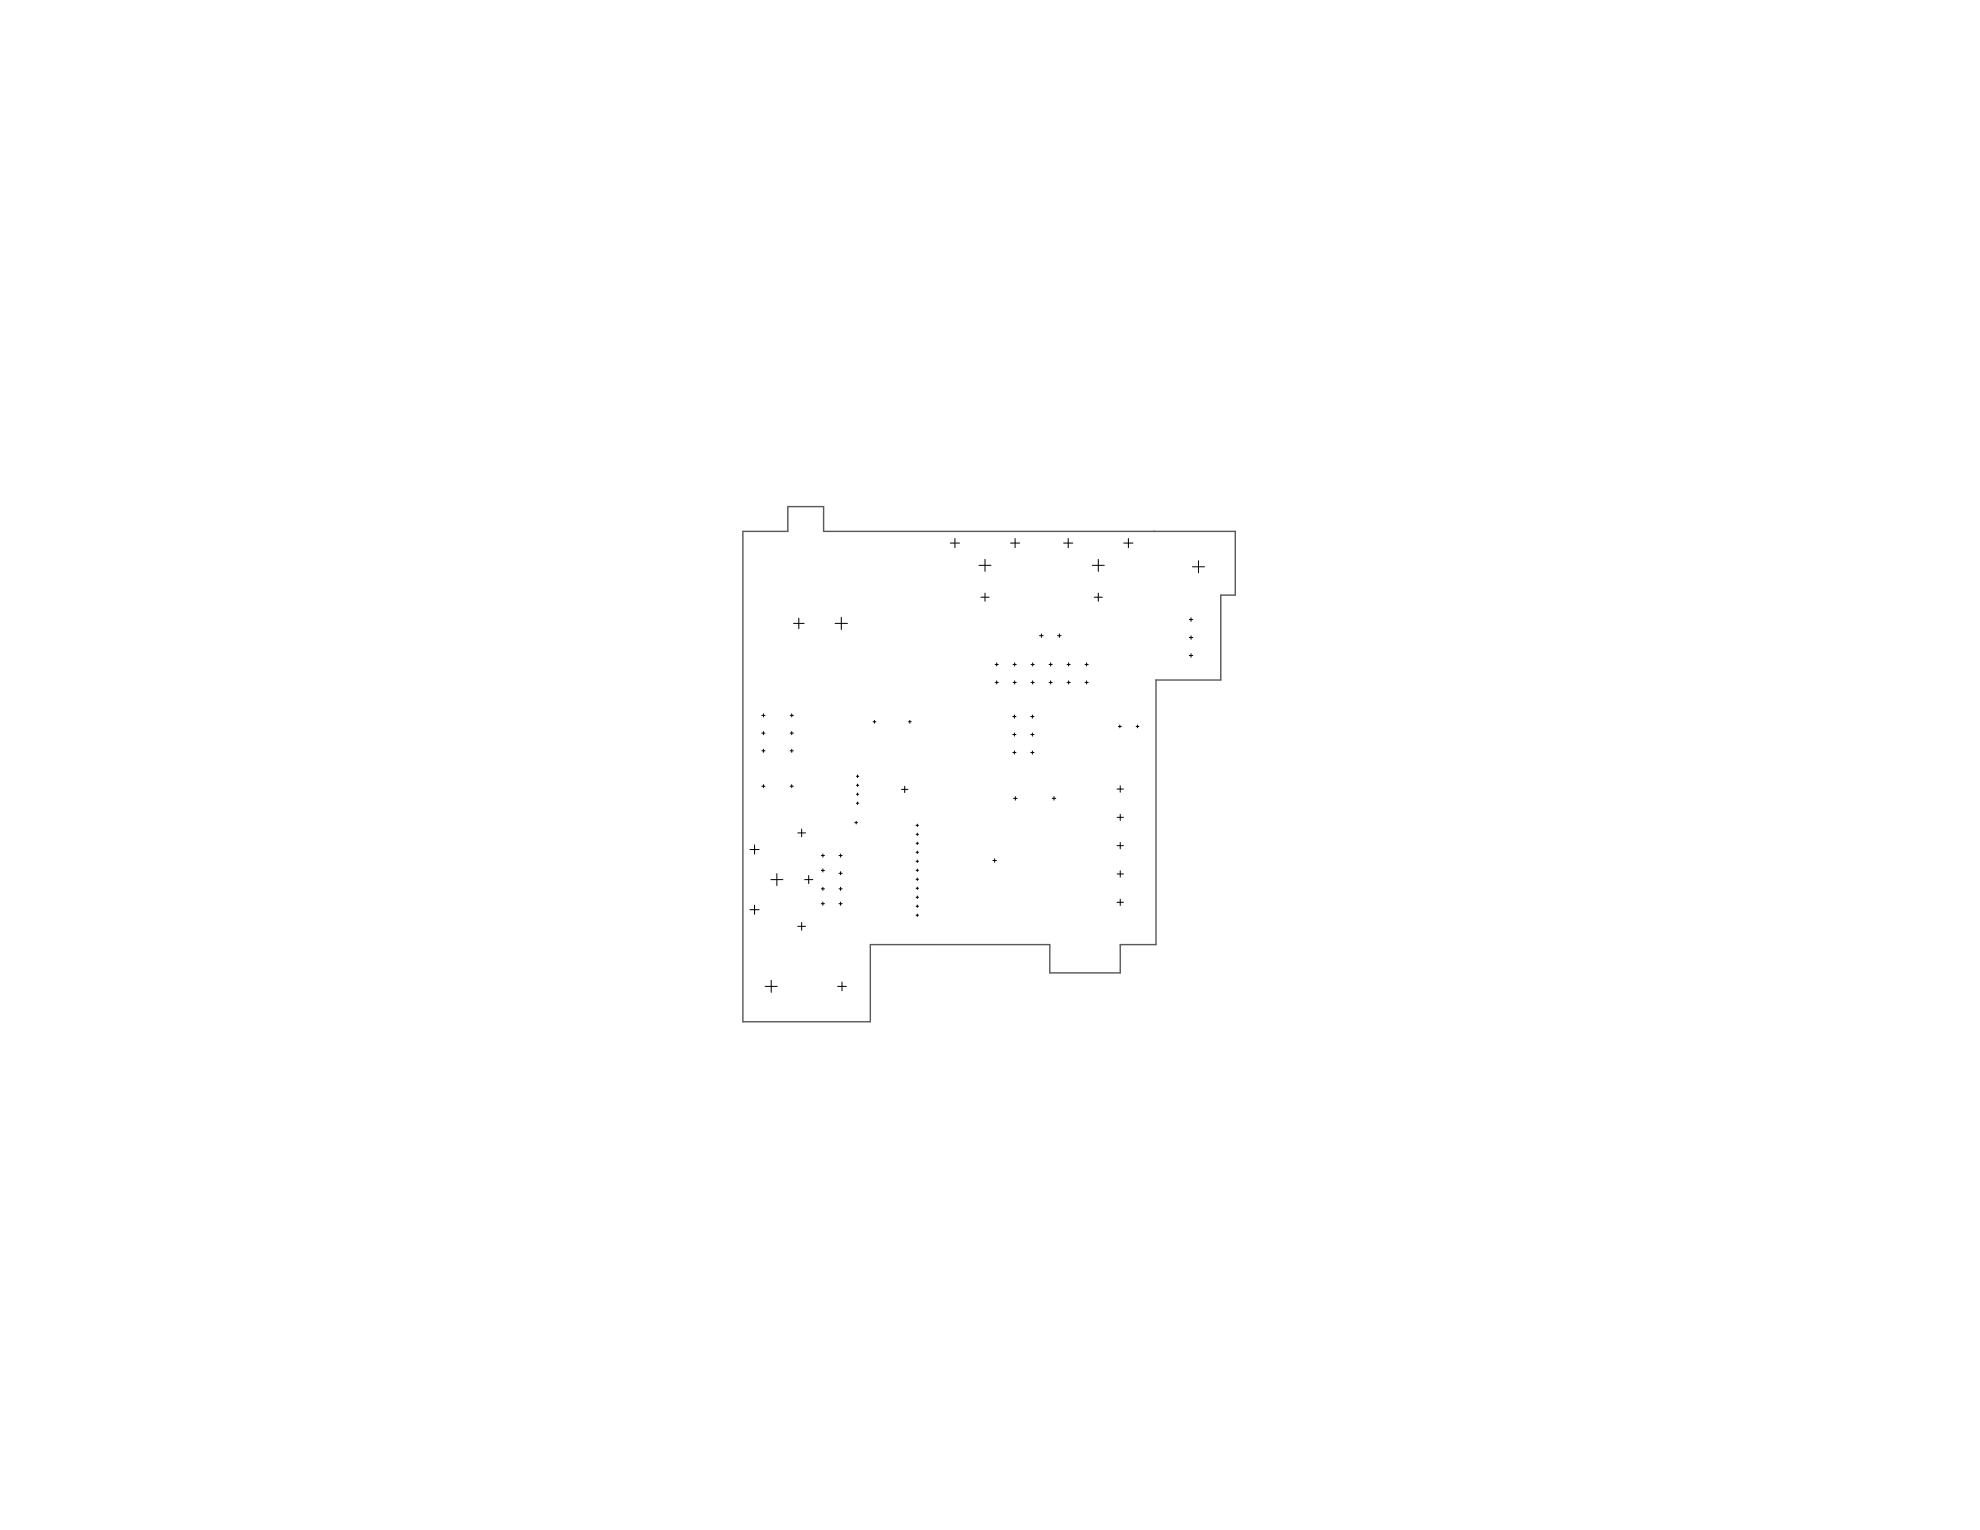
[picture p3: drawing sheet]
<svg xmlns="http://www.w3.org/2000/svg" width="279mm" height="216mm" viewBox="0 0 279 216" stroke-linecap="round" stroke-linejoin="round" font-family="sans-serif">
<path d="M116.2 75v-3.5h-5v3.5h-6.4v69.2h18v-10.9h25.3v4h10v-4h5v-37.3h9.2v-12h2v-9h-58.1" fill="none" stroke="#5a5a5a" stroke-width=".2"/>
<g fill="none" stroke="#000" stroke-width=".14">
<path d="M134.1 76.6h1.3M134.8 76v1.3M138.1 79.8h1.7M139 78.9v1.7M142.6 76.6h1.3M143.2 76v1.3M150.1 76.6h1.3M150.7 76v1.3M154.1 79.8h1.7M155 78.9v1.7M158.6 76.6h1.3M159.2 76v1.3"/>
<path d="M168.3 80h1.7M169.1 79.1v1.7M112 88h1.5M112.7 87.2v1.5M117.8 88h1.8M118.7 87.1v1.7M138.4 84.3h1.2M139 83.7v1.1M140.4 93.8h.5M140.4 96.3h.5M140.6 93.5v.5M140.6 96.1v.4"/>
<path d="M143 93.8h.4M143 96.3h.4M143.2 93.5v.5M143.2 96.1v.4M145.5 93.8h.4M145.5 96.3h.4M145.7 93.5v.5M145.7 96.1v.4M146.7 89.7h.5M147 89.4v.6M148 93.8h.5M148 96.3h.5"/>
<path d="M148.3 93.5v.5M148.3 96.1v.4M149.2 89.7h.5M149.5 89.4v.6M150.6 93.8h.4M150.6 96.3h.4M150.8 93.5v.5M150.8 96.1v.4M153.1 93.8h.5M153.1 96.3h.5M153.3 93.5v.5M153.3 96.1v.4"/>
<path d="M154.4 84.3h1.2M155 83.7v1.1M167.8 90h.5M167.8 92.5h.5M167.8 87.4h.5M168.1 87.2v.5M168.1 89.7v.5M168.1 92.3v.5M105.8 119.9h1.3M106.5 119.2v1.3M107.5 105.9h.5M107.5 101h.5"/>
<path d="M107.5 110.9h.5M107.5 103.5h.5M107.7 100.7v.5M107.7 103.2v.5M107.7 105.7v.5M107.7 110.7v.5M111.5 105.9h.4M111.5 101h.4M111.5 110.9h.4M111.5 103.5h.4M111.7 100.7v.5M111.7 103.2v.5"/>
<path d="M111.7 105.7v.5M111.7 110.7v.5M112.6 117.5h1.1M113.1 117v1.1M120.6 116.1h.4M120.8 115.9v.4M120.8 113.3h.4M120.8 112.1h.4M120.8 109.5h.4M120.8 110.8h.4M121 109.4v.3M121 110.6v.4"/>
<path d="M121 111.9v.4M121 113.2v.3M123.2 101.9h.4M123.4 101.7v.4M127.2 111.4h.9M127.7 110.9v.9M128.2 101.9h.4M128.4 101.7v.4M129.3 117.7h.3M129.3 116.5h.3M129.3 119h.3M129.4 116.3v.3"/>
<path d="M129.4 117.6v.3M129.4 118.8v.4M142.9 103.7h.5M142.9 101.1h.5M142.9 106.2h.5M143 112.7h.5M143.1 100.9v.4M143.1 103.4v.5M143.1 106v.4M143.3 112.4v.5M145.5 103.7h.4M145.5 106.2h.4"/>
<path d="M145.5 101.1h.4M145.7 100.9v.4M145.7 103.4v.5M145.7 106v.4M148.5 112.7h.5M148.7 112.4v.5M157.6 115.3h.9M157.6 119.3h.9M157.6 111.3h.9M157.8 102.5h.4M158 102.3v.4M158.1 110.9v.9"/>
<path d="M158.1 114.9v.9M158.1 118.9v.9M160.3 102.5h.4M160.5 102.3v.4M105.8 128.4h1.3M106.5 127.7v1.3M108 139.2h1.7M108.8 124.1h1.7M108.8 138.3v1.7M109.6 123.3v1.7M112.6 130.7h1.1M113.1 130.2v1.1"/>
<path d="M113.5 124.1h1.2M114.1 123.6v1.1M115.9 125.4h.4M115.9 122.8h.4M115.9 120.7h.4M115.9 127.5h.4M116.1 120.5v.5M116.1 122.6v.5M116.1 125.2v.4M116.1 127.3v.4M118.2 139.2h1.2M118.4 125.4h.4"/>
<path d="M118.4 120.7h.4M118.4 123.2h.4M118.4 127.5h.4M118.6 120.5v.5M118.6 123v.5M118.6 125.2v.4M118.6 127.3v.4M118.8 138.6v1.2M129.3 127.9h.3M129.3 124.1h.3M129.3 121.5h.3M129.3 129.1h.3"/>
<path d="M129.3 122.8h.3M129.3 125.3h.3M129.3 126.6h.3M129.3 120.3h.3M129.4 120.1v.3M129.4 121.4v.3M129.4 122.6v.4M129.4 123.9v.3M129.4 125.2v.3M129.4 126.4v.4M129.4 127.7v.4M129.4 129v.3"/>
<path d="M140.1 121.4h.5M140.4 121.2v.5M157.6 123.3h.9M157.6 127.3h.9M158.1 122.9v.9M158.1 126.9v.9"/>
</g>
</svg>
